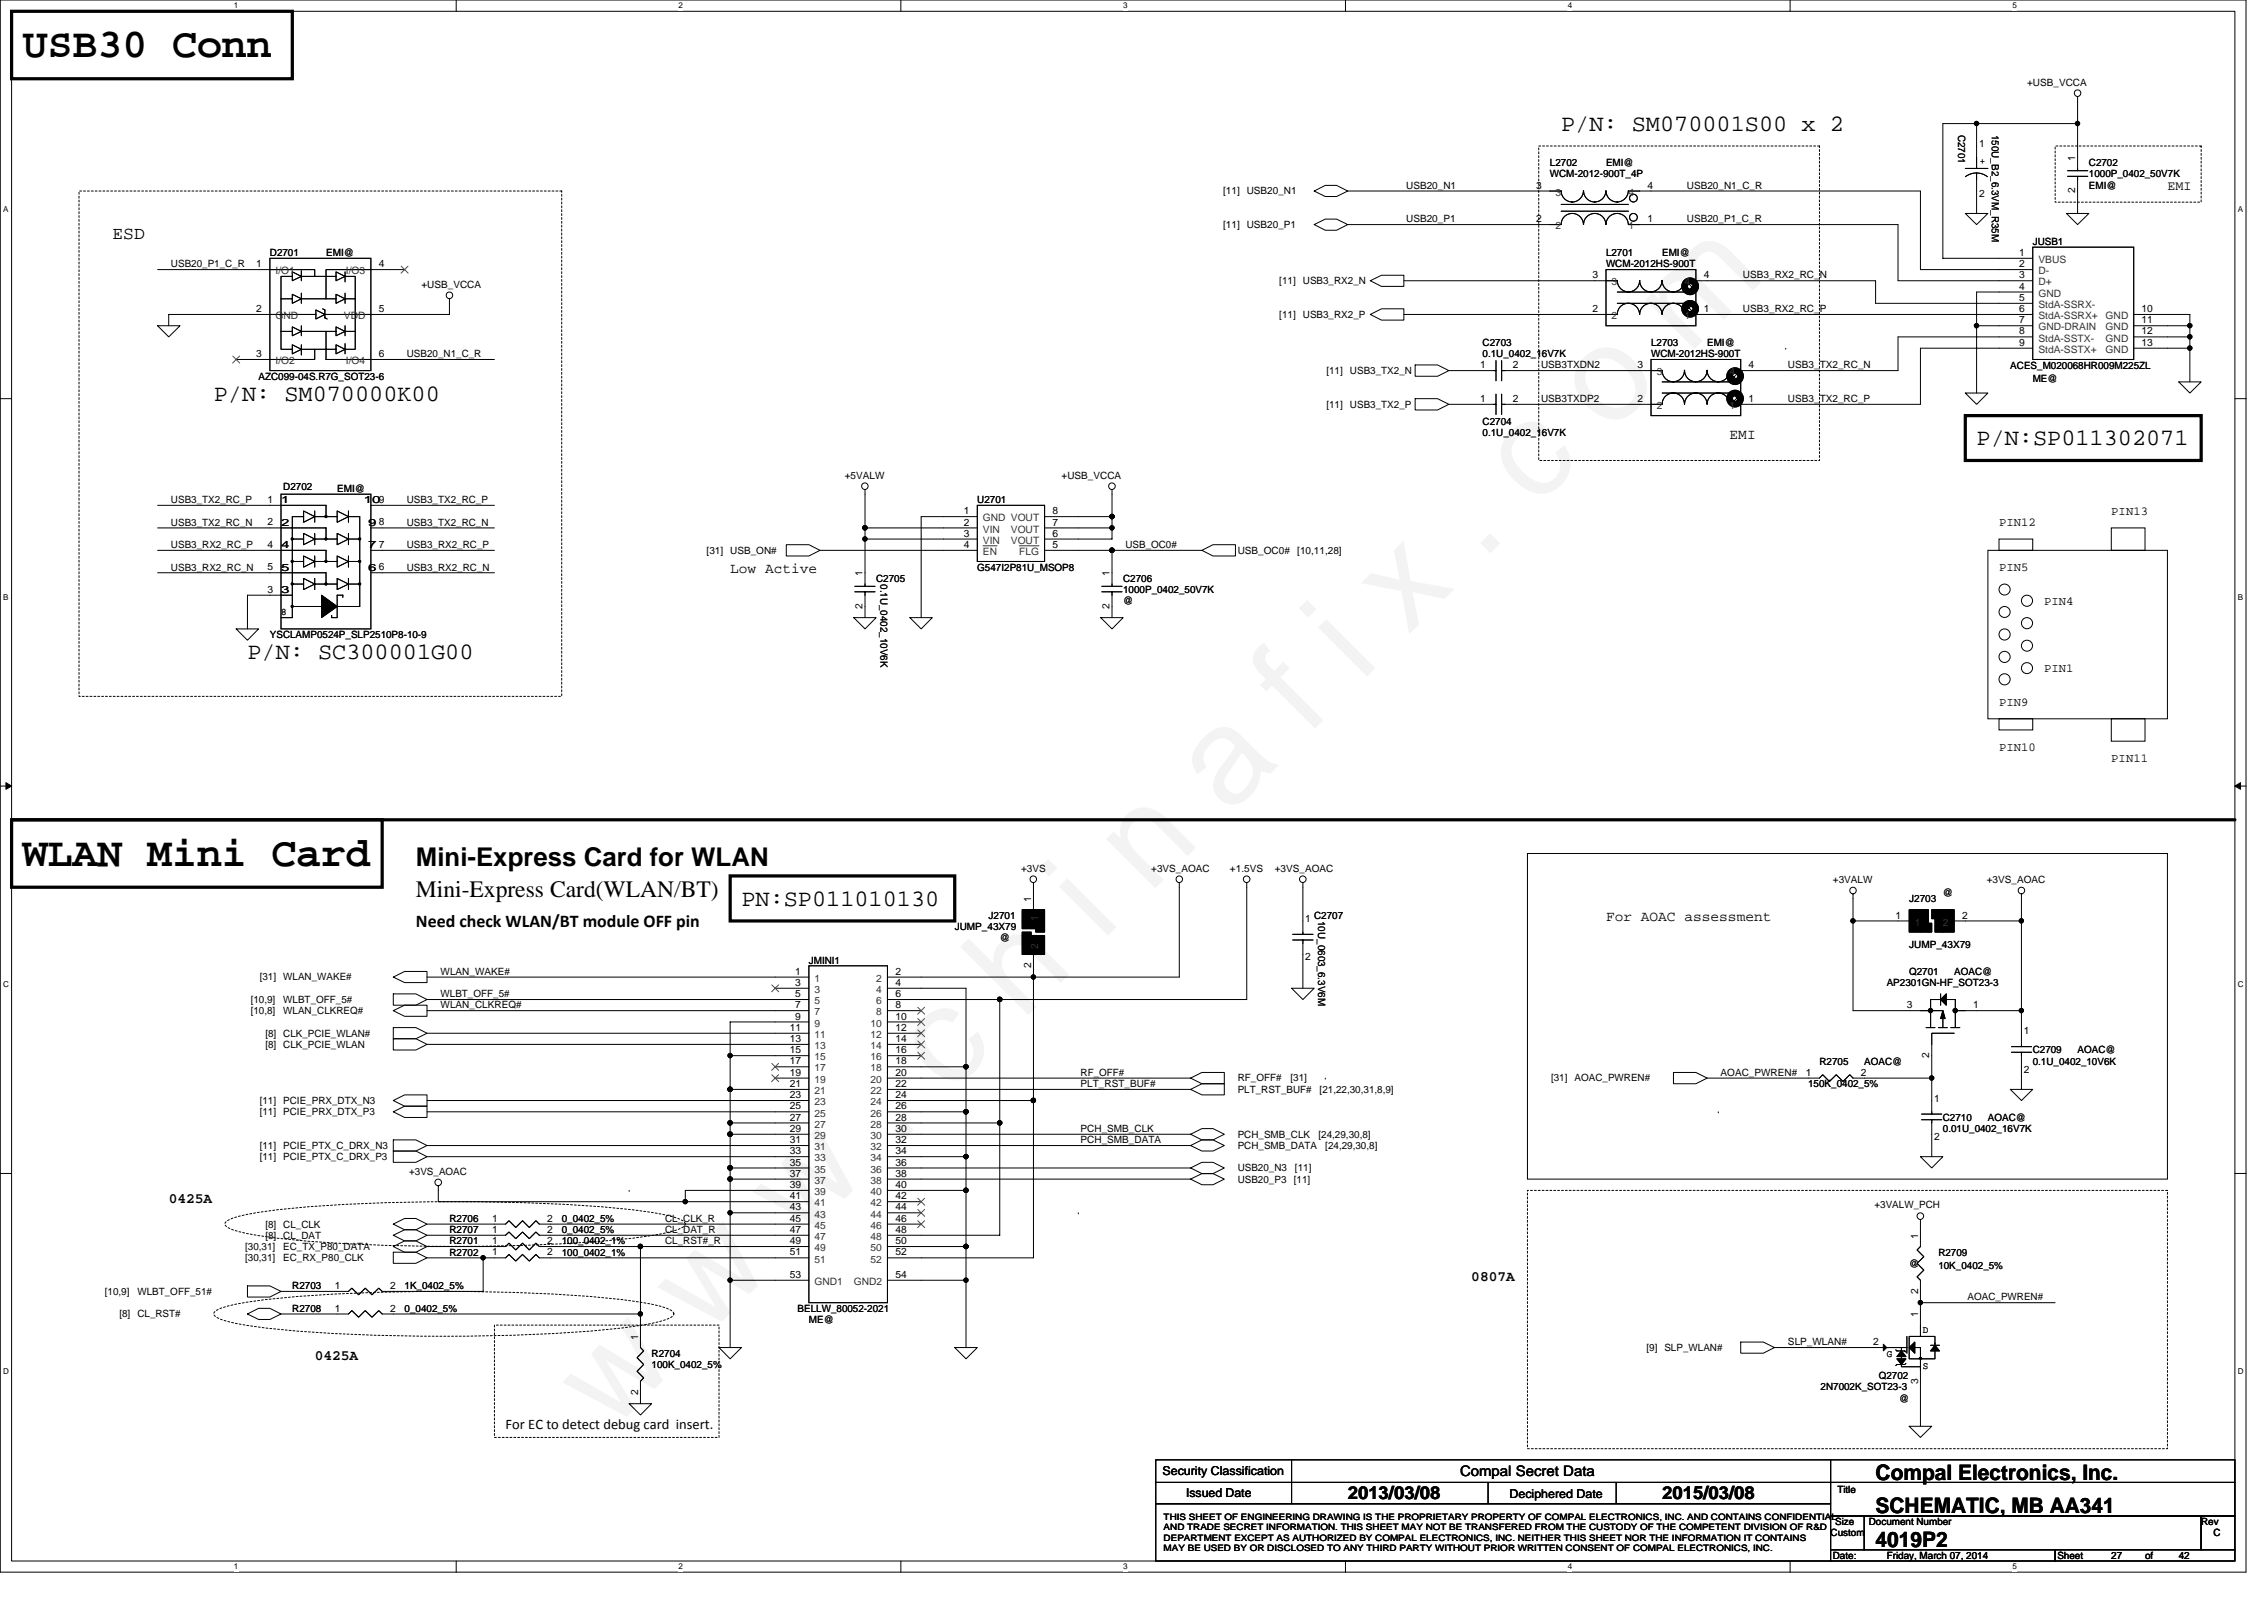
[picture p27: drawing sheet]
<svg xmlns="http://www.w3.org/2000/svg" width="297mm" height="210mm" viewBox="0 0 297 210" stroke-linecap="round" stroke-linejoin="round" font-family="sans-serif">
<defs><g id="words">
<text font-size="17.6" x="80.1" y="188" transform="rotate(-45 80.1 188)">w w w . c h i n a f i x . c o m</text>
<g font-size="5.4">
<text x="3" y="7.5">USB30 Conn</text>
<text x="3" y="113.6">WLAN Mini Card</text>
</g>
<text font-size="3.4" x="54.6" y="113.6">Mini-Express Card for WLAN</text>
<g font-size="3.1">
<text x="204.8" y="17.2">P/N: SM070001S00 x 2</text>
<text x="28" y="52.6">P/N: SM070000K00</text>
<text x="259.3" y="58.4">P/N:SP011302071</text>
<text x="32.5" y="86.4">P/N: SC300001G00</text>
<text x="54.6" y="117.7">Mini-Express Card(WLAN/BT)</text>
<text x="97.3" y="118.9">PN:SP011010130</text>
</g>
<g font-size="2.8">
<text x="246.1" y="194.1">Compal Electronics, Inc.</text>
<text x="246.1" y="202.9">4019P2</text>
<text x="246.1" y="198.5">SCHEMATIC, MB AA341</text>
</g>
<g font-size="2.3">
<text x="14.8" y="31.3">ESD</text>
<text x="54.6" y="121.6">Need check WLAN/BT module OFF pin</text>
<text x="176.8" y="196.7">2013/03/08</text>
<text x="218.1" y="196.7">2015/03/08</text>
</g>
<g font-size="1.9">
<text x="226.9" y="57.5">EMI</text>
<text x="95.8" y="75.2">Low Active</text>
<text x="210.7" y="120.9">For AOAC assessment</text>
<text x="22.1" y="157.8">0425A</text>
<text x="193" y="168.1">0807A</text>
<text x="41.3" y="178.4">0425A</text>
<text x="66.3" y="187.5">For EC to detect debug card insert.</text>
<text x="191.6" y="193.7">Compal Secret Data</text>
</g>
<text font-size="1.8" x="284.4" y="25">EMI</text>
<g font-size="1.6">
<text x="262.3" y="69">PIN12</text>
<text x="277" y="67.6">PIN13</text>
<text x="262.3" y="74.9">PIN5</text>
<text x="268.2" y="79.4">PIN4</text>
<text x="268.2" y="88.2">PIN1</text>
<text x="262.3" y="92.6">PIN9</text>
<text x="262.3" y="98.5">PIN10</text>
<text x="277" y="100">PIN11</text>
<text x="152.5" y="193.5">Security Classification</text>
<text x="155.6" y="196.3">Issued Date</text>
<text x="198.1" y="196.5">Deciphered Date</text>
</g>
<g font-size="1.3">
<text x="266" y="11.2">+USB_VCCA</text>
<text x="256.9" y="17.7" transform="rotate(90 256.9 17.7)">C2701</text>
<text x="261.3" y="17.7" transform="rotate(90 261.3 17.7)">150U_B2_6.3VM_R35M</text>
<text x="203.3" y="21.8">L2702</text>
<text x="203.3" y="23.3">WCM-2012-900T_4P</text>
<text x="210.7" y="21.8">EMI@</text>
<text x="259.6" y="19.3">1</text>
<text x="259.8" y="21.5">+</text>
<text x="272.3" y="21.1" transform="rotate(-90 272.3 21.1)">1</text>
<text x="274.1" y="21.8">C2702</text>
<text x="274.1" y="23.3">1000P_0402_50V7K</text>
<text x="160.5" y="29.9">[11] USB20_P1</text>
<text x="160.5" y="25.5">[11] USB20_N1</text>
<text x="184.5" y="24.8">USB20_N1</text>
<text x="184.5" y="29.2">USB20_P1</text>
<text x="201.6" y="24.7">3</text>
<text x="201.6" y="29.1">2</text>
<text x="216.2" y="29.1">1</text>
<text x="216.2" y="24.7">4</text>
<text x="221.3" y="24.8">USB20_N1_C_R</text>
<text x="221.3" y="29.2">USB20_P1_C_R</text>
<text x="259.6" y="25.8">2</text>
<text x="272.3" y="25.4" transform="rotate(-90 272.3 25.4)">2</text>
<text x="274.1" y="24.8">EMI@</text>
<text x="22.4" y="35.1">USB20_P1_C_R</text>
<text x="33.6" y="35.1">1</text>
<text x="35.4" y="33.6">D2701</text>
<text x="42.8" y="33.6">EMI@</text>
<text x="49.7" y="35.1">4</text>
<text x="210.7" y="33.6">L2701</text>
<text x="210.7" y="35.1">WCM-2012HS-900T</text>
<text x="218.1" y="33.6">EMI@</text>
<text x="264.9" y="33.6">1</text>
<text x="264.9" y="35.1">2</text>
<text x="266.7" y="32.1">JUSB1</text>
<text x="33.6" y="40.9">2</text>
<text x="49.7" y="40.9">5</text>
<text x="55.3" y="37.7">+USB_VCCA</text>
<text x="167.8" y="41.7">[11]</text>
<text x="167.8" y="37.3">[11]</text>
<text x="170.9" y="41.7">USB3_RX2_P</text>
<text x="170.9" y="37.3">USB3_RX2_N</text>
<text x="208.9" y="40.9">2</text>
<text x="208.9" y="36.5">3</text>
<text x="223.5" y="40.9">1</text>
<text x="223.5" y="36.5">4</text>
<text x="228.7" y="41">USB3_RX2_RC_P</text>
<text x="228.7" y="36.5">USB3_RX2_RC_N</text>
<text x="264.9" y="36.5">3</text>
<text x="264.9" y="38">4</text>
<text x="264.9" y="39.5">5</text>
<text x="264.9" y="40.9">6</text>
<text x="281" y="40.9">10</text>
<text x="33.6" y="46.8">3</text>
<text x="49.7" y="46.8">6</text>
<text x="53.4" y="46.9">USB20_N1_C_R</text>
<text x="194.5" y="45.4">C2703</text>
<text x="194.5" y="46.9">0.1U_0402_16V7K</text>
<text x="216.6" y="45.4">L2703</text>
<text x="216.6" y="46.9">WCM-2012HS-900T</text>
<text x="224" y="45.4">EMI@</text>
<text x="264.9" y="42.4">7</text>
<text x="264.9" y="43.9">8</text>
<text x="264.9" y="45.4">9</text>
<text x="281" y="42.4">11</text>
<text x="281" y="43.9">12</text>
<text x="281" y="45.4">13</text>
<text x="33.9" y="49.8">AZC099-04S.R7G_SOT23-6</text>
<text x="174" y="53.5">[11]</text>
<text x="174" y="49.1">[11]</text>
<text x="177.1" y="53.5">USB3_TX2_P</text>
<text x="177.1" y="49.1">USB3_TX2_N</text>
<text x="194.2" y="48.3">1</text>
<text x="194.2" y="52.7">1</text>
<text x="198.5" y="48.3">2</text>
<text x="198.5" y="52.7">2</text>
<text x="202.2" y="48.3">USB3TXDN2</text>
<text x="202.2" y="52.7">USB3TXDP2</text>
<text x="214.8" y="52.7">2</text>
<text x="214.8" y="48.3">3</text>
<text x="229.4" y="52.7">1</text>
<text x="229.4" y="48.3">4</text>
<text x="234.6" y="48.3">USB3_TX2_RC_N</text>
<text x="234.6" y="52.7">USB3_TX2_RC_P</text>
<text x="263.8" y="48.3">ACES_M020068HR009M225ZL</text>
<text x="266.7" y="50.1">ME@</text>
<text x="194.5" y="55.7">C2704</text>
<text x="194.5" y="57.2">0.1U_0402_16V7K</text>
<text x="22.4" y="66">USB3_TX2_RC_P</text>
<text x="35.1" y="66">1</text>
<text x="37.2" y="64.2">D2702</text>
<text x="44.2" y="64.5">EMI@</text>
<text x="53.4" y="66">USB3_TX2_RC_P</text>
<text x="110.8" y="62.8">+5VALW</text>
<text x="139.3" y="62.8">+USB_VCCA</text>
<text x="22.4" y="71.9">USB3_RX2_RC_P</text>
<text x="22.4" y="69">USB3_TX2_RC_N</text>
<text x="35.1" y="71.9">4</text>
<text x="35.1" y="68.9">2</text>
<text x="36.9" y="71.9">4</text>
<text x="36.9" y="69">2</text>
<text x="36.9" y="66">1</text>
<text x="47.7" y="66">109</text>
<text x="47.7" y="66">10</text>
<text x="48.3" y="71.9">7</text>
<text x="48.3" y="69">9</text>
<text x="49.7" y="71.9">7</text>
<text x="49.7" y="68.9">8</text>
<text x="53.4" y="71.9">USB3_RX2_RC_P</text>
<text x="53.4" y="69">USB3_TX2_RC_N</text>
<text x="126.4" y="70.4">3</text>
<text x="126.4" y="67.5">1</text>
<text x="126.4" y="68.9">2</text>
<text x="126.4" y="71.9">4</text>
<text x="128.2" y="66">U2701</text>
<text x="138.1" y="70.4">6</text>
<text x="138.1" y="68.9">7</text>
<text x="138.1" y="67.5">8</text>
<text x="138.1" y="71.9">5</text>
<text x="147.7" y="71.9">USB_OC0#</text>
<text x="22.4" y="74.8">USB3_RX2_RC_N</text>
<text x="35.1" y="74.8">5</text>
<text x="35.1" y="77.8">3</text>
<text x="36.9" y="74.8">5</text>
<text x="36.9" y="77.8">3</text>
<text x="48.3" y="74.8">6</text>
<text x="49.7" y="74.8">6</text>
<text x="53.4" y="74.8">USB3_RX2_RC_N</text>
<text x="92.7" y="72.6">[31] USB_ON#</text>
<text x="113.2" y="75.6" transform="rotate(-90 113.2 75.6)">1</text>
<text x="115" y="76.3">C2705</text>
<text x="115.5" y="76.6" transform="rotate(90 115.5 76.6)">0.1U_0402_10V6K</text>
<text x="128.2" y="74.8">G547I2P81U_MSOP8</text>
<text x="145.6" y="75.6" transform="rotate(-90 145.6 75.6)">1</text>
<text x="147.4" y="76.3">C2706</text>
<text x="147.4" y="77.8">1000P_0402_50V7K</text>
<text x="162.4" y="72.6">USB_OC0#</text>
<text x="170.2" y="72.6">[10,11,28]</text>
<text x="35.4" y="83.7">YSCLAMP0524P_SLP2510P8-10-9</text>
<text x="36.9" y="80.6">8</text>
<text x="113.2" y="79.9" transform="rotate(-90 113.2 79.9)">2</text>
<text x="145.6" y="79.9" transform="rotate(-90 145.6 79.9)">2</text>
<text x="147.4" y="79.3">@</text>
<text x="134" y="114.3">+3VS</text>
<text x="135.3" y="118.3" transform="rotate(-90 135.3 118.3)">1</text>
<text x="151" y="114.3">+3VS_AOAC</text>
<text x="161.4" y="114.3">+1.5VS</text>
<text x="167.3" y="114.3">+3VS_AOAC</text>
<text x="240.5" y="115.8">+3VALW</text>
<text x="250.5" y="118.3">J2703</text>
<text x="254.9" y="117.6">@</text>
<text x="260.7" y="115.8">+3VS_AOAC</text>
<text x="125.3" y="122">JUMP_43X79</text>
<text x="129.7" y="120.5">J2701</text>
<text x="131.2" y="123.5">@</text>
<text x="171.3" y="120.9">1</text>
<text x="172.4" y="120.5">C2707</text>
<text x="172.9" y="120.8" transform="rotate(90 172.9 120.8)">10U_0603_6.3V6M</text>
<text x="248.7" y="120.5">1</text>
<text x="250.5" y="124.4">JUMP_43X79</text>
<text x="257.4" y="120.5">2</text>
<text x="32.9" y="131.6">[10,9]</text>
<text x="34.1" y="128.6">[31]</text>
<text x="37.2" y="128.6">WLAN_WAKE#</text>
<text x="37.2" y="131.6">WLBT_OFF_5#</text>
<text x="57.8" y="127.9">WLAN_WAKE#</text>
<text x="57.8" y="130.8">WLBT_OFF_5#</text>
<text x="104.3" y="127.9">1</text>
<text x="104.3" y="129.3">3</text>
<text x="104.3" y="130.8">5</text>
<text x="106.1" y="126.4">JMINI1</text>
<text x="117.5" y="127.9">2</text>
<text x="117.5" y="129.3">4</text>
<text x="117.5" y="130.8">6</text>
<text x="135.3" y="127" transform="rotate(-90 135.3 127)">2</text>
<text x="171.3" y="126">2</text>
<text x="247.5" y="129.4">AP2301GN-HF_SOT23-3</text>
<text x="250.5" y="127.9">Q2701</text>
<text x="256.4" y="127.9">AOAC@</text>
<text x="32.9" y="133.1">[10,8]</text>
<text x="34.8" y="136">[8] CLK_PCIE_WLAN#</text>
<text x="34.8" y="137.5">[8] CLK_PCIE_WLAN</text>
<text x="37.2" y="133.1">WLAN_CLKREQ#</text>
<text x="57.8" y="132.3">WLAN_CLKREQ#</text>
<text x="103.6" y="135.2">11</text>
<text x="103.6" y="136.7">13</text>
<text x="104.3" y="132.3">7</text>
<text x="104.3" y="133.8">9</text>
<text x="117.5" y="132.3">8</text>
<text x="117.5" y="133.8">10</text>
<text x="117.5" y="135.2">12</text>
<text x="117.5" y="136.7">14</text>
<text x="250.2" y="132.3">3</text>
<text x="258.9" y="132.3">1</text>
<text x="265.5" y="135.7">1</text>
<text x="103.6" y="138.2">15</text>
<text x="103.6" y="139.6">17</text>
<text x="103.6" y="141.1">19</text>
<text x="103.6" y="142.6">21</text>
<text x="117.5" y="138.2">16</text>
<text x="117.5" y="139.6">18</text>
<text x="117.5" y="141.1">20</text>
<text x="117.5" y="142.6">22</text>
<text x="141.8" y="142.6">PLT_RST_BUF#</text>
<text x="141.8" y="141.1">RF_OFF#</text>
<text x="162.4" y="141.9">RF_OFF#</text>
<text x="162.4" y="143.4">PLT_RST_BUF#</text>
<text x="169.3" y="141.9">[31]</text>
<text x="173.1" y="143.4">[21,22,30,31,8,9]</text>
<text x="203.5" y="141.9">[31]</text>
<text x="206.6" y="141.9">AOAC_PWREN#</text>
<text x="225.7" y="141.1">AOAC_PWREN#</text>
<text x="236.9" y="141.1">1</text>
<text x="237.2" y="142.6">150K_0402_5%</text>
<text x="238.7" y="139.7">R2705</text>
<text x="244.2" y="141.1">2</text>
<text x="244.6" y="139.7">AOAC@</text>
<text x="253.1" y="138.8" transform="rotate(-90 253.1 138.8)">2</text>
<text x="265.5" y="140.7">2</text>
<text x="266.7" y="138.2">C2709</text>
<text x="266.7" y="139.7">0.1U_0402_10V6K</text>
<text x="272.6" y="138.2">AOAC@</text>
<text x="34.1" y="146.3">[11]</text>
<text x="34.1" y="144.8">[11]</text>
<text x="37.2" y="146.3">PCIE_PRX_DTX_P3</text>
<text x="37.2" y="144.8">PCIE_PRX_DTX_N3</text>
<text x="103.6" y="144.1">23</text>
<text x="103.6" y="145.5">25</text>
<text x="103.6" y="147">27</text>
<text x="103.6" y="148.5">29</text>
<text x="103.6" y="150">31</text>
<text x="117.5" y="144.1">24</text>
<text x="117.5" y="145.5">26</text>
<text x="117.5" y="147">28</text>
<text x="117.5" y="148.5">30</text>
<text x="117.5" y="150">32</text>
<text x="141.8" y="148.5">PCH_SMB_CLK</text>
<text x="141.8" y="150">PCH_SMB_DATA</text>
<text x="162.4" y="149.2">PCH_SMB_CLK</text>
<text x="173" y="149.2">[24,29,30,8]</text>
<text x="253.8" y="144.5">1</text>
<text x="253.8" y="149.6">2</text>
<text x="254.9" y="147">C2710</text>
<text x="254.9" y="148.5">0.01U_0402_16V7K</text>
<text x="260.8" y="147">AOAC@</text>
<text x="34.1" y="150.7">[11]</text>
<text x="34.1" y="152.2">[11]</text>
<text x="37.2" y="150.7">PCIE_PTX_C_DRX_N3</text>
<text x="37.2" y="152.2">PCIE_PTX_C_DRX_P3</text>
<text x="53.7" y="154.1">+3VS_AOAC</text>
<text x="103.6" y="151.4">33</text>
<text x="103.6" y="152.9">35</text>
<text x="103.6" y="154.4">37</text>
<text x="103.6" y="155.9">39</text>
<text x="117.5" y="151.4">34</text>
<text x="117.5" y="152.9">36</text>
<text x="117.5" y="154.4">38</text>
<text x="117.5" y="155.9">40</text>
<text x="162.4" y="153.7">USB20_N3</text>
<text x="162.4" y="155.2">USB20_P3</text>
<text x="162.4" y="150.7">PCH_SMB_DATA</text>
<text x="169.8" y="155.2">[11]</text>
<text x="169.9" y="153.7">[11]</text>
<text x="173.9" y="150.7">[24,29,30,8]</text>
<text x="34.8" y="161">[8] CL_CLK</text>
<text x="59" y="161.8">R2707</text>
<text x="59" y="160.3">R2706</text>
<text x="64.6" y="161.7">1</text>
<text x="64.6" y="160.3">1</text>
<text x="71.8" y="161.7">2</text>
<text x="71.8" y="160.3">2</text>
<text x="73.7" y="161.8">0_0402_5%</text>
<text x="73.7" y="160.3">0_0402_5%</text>
<text x="87.3" y="160.3">CL_CLK_R</text>
<text x="87.3" y="161.8">CL_DAT_R</text>
<text x="103.6" y="157.3">41</text>
<text x="103.6" y="158.8">43</text>
<text x="103.6" y="160.3">45</text>
<text x="103.6" y="161.7">47</text>
<text x="117.5" y="157.3">42</text>
<text x="117.5" y="158.8">44</text>
<text x="117.5" y="160.3">46</text>
<text x="117.5" y="161.7">48</text>
<text x="245.9" y="158.5">+3VALW_PCH</text>
<text x="32.2" y="164">[30,31]</text>
<text x="32.2" y="165.5">[30,31]</text>
<text x="34.8" y="162.5">[8] CL_DAT</text>
<text x="37.2" y="164">EC_TX_P80_DATA</text>
<text x="37.2" y="165.5">EC_RX_P80_CLK</text>
<text x="59" y="163.2">R2701</text>
<text x="59" y="164.7">R2702</text>
<text x="64.6" y="163.2">1</text>
<text x="64.6" y="164.7">1</text>
<text x="71.8" y="163.2">2</text>
<text x="71.8" y="164.7">2</text>
<text x="73.7" y="163.2">100_0402_1%</text>
<text x="73.7" y="164.7">100_0402_1%</text>
<text x="87.3" y="163.2">CL_RST#_R</text>
<text x="103.6" y="163.2">49</text>
<text x="103.6" y="164.7">51</text>
<text x="103.6" y="167.6">53</text>
<text x="117.5" y="167.6">54</text>
<text x="117.5" y="163.2">50</text>
<text x="117.5" y="164.7">52</text>
<text x="250.5" y="166.2">@</text>
<text x="251.6" y="162.5" transform="rotate(-90 251.6 162.5)">1</text>
<text x="254.3" y="164.7">R2709</text>
<text x="254.3" y="166.5">10K_0402_5%</text>
<text x="13.8" y="169.9">[10,9]</text>
<text x="15.7" y="172.8">[8]</text>
<text x="18" y="169.9">WLBT_OFF_51#</text>
<text x="18" y="172.8">CL_RST#</text>
<text x="38.4" y="169.1">R2703</text>
<text x="38.4" y="172.1">R2708</text>
<text x="43.9" y="169.1">1</text>
<text x="43.9" y="172.1">1</text>
<text x="51.2" y="169.1">2</text>
<text x="51.2" y="172.1">2</text>
<text x="53.1" y="169.1">1K_0402_5%</text>
<text x="53.1" y="172.1">0_0402_5%</text>
<text x="104.6" y="172.1">BELLW_80052-2021</text>
<text x="106.1" y="173.6">ME@</text>
<text x="251.6" y="172.8" transform="rotate(-90 251.6 172.8)">1</text>
<text x="251.6" y="169.7" transform="rotate(-90 251.6 169.7)">2</text>
<text x="258.1" y="170.6">AOAC_PWREN#</text>
<text x="83.7" y="175.7" transform="rotate(-90 83.7 175.7)">1</text>
<text x="85.5" y="178">R2704</text>
<text x="85.5" y="179.5">100K_0402_5%</text>
<text x="216" y="177.2">[9] SLP_WLAN#</text>
<text x="234.6" y="176.5">SLP_WLAN#</text>
<text x="245.8" y="176.5">2</text>
<text x="247.5" y="178">G</text>
<text x="252.3" y="174.9">D</text>
<text x="252.3" y="179.6">S</text>
<text x="83.7" y="183" transform="rotate(-90 83.7 183)">2</text>
<text x="238.9" y="182.4">2N7002K_SOT23-3</text>
<text x="246.5" y="180.9">Q2702</text>
<text x="249.2" y="183.9">@</text>
<text x="251.6" y="181.5" transform="rotate(-90 251.6 181.5)">3</text>
<text x="241.1" y="195.8">Title</text>
<text x="240.2" y="201.5">Custom</text>
<text x="240.8" y="200.1">Size</text>
<text x="245.2" y="200.1">Document Number</text>
<text x="288.8" y="200.1">Rev</text>
<text x="290.4" y="201.5">C</text>
<text x="240.5" y="204.5">Date:</text>
<text x="247.5" y="204.5">Friday, March 07, 2014</text>
<text x="269.9" y="204.5">Sheet</text>
<text x="277" y="204.5">27</text>
<text x="281.4" y="204.5">of</text>
<text x="285.9" y="204.5">42</text>
</g>
<g font-size="1.3" fill="#333">
<text x="204.1" y="25.7">3</text>
<text x="213.7" y="25.7">4</text>
<text x="36.1" y="36">I/O1</text>
<text x="45.4" y="36">I/O3</text>
<text x="204.1" y="30.1">2</text>
<text x="213.7" y="30.1">1</text>
<text x="267.4" y="34.5">VBUS</text>
<text x="267.4" y="36">D-</text>
<text x="36.1" y="41.9">GND</text>
<text x="45.1" y="41.9">VDD</text>
<text x="211.5" y="41.9">2</text>
<text x="211.5" y="37.4">3</text>
<text x="221" y="41.9">1</text>
<text x="221" y="37.4">4</text>
<text x="267.4" y="37.4">D+</text>
<text x="267.4" y="38.9">GND</text>
<text x="267.4" y="40.4">StdA-SSRX-</text>
<text x="267.4" y="41.9">StdA-SSRX+</text>
<text x="276.3" y="41.9">GND</text>
<text x="36.1" y="47.8">I/O2</text>
<text x="45.4" y="47.8">I/O4</text>
<text x="267.4" y="43.3">GND-DRAIN</text>
<text x="267.4" y="44.8">StdA-SSTX-</text>
<text x="267.4" y="46.3">StdA-SSTX+</text>
<text x="276.3" y="43.3">GND</text>
<text x="276.3" y="44.8">GND</text>
<text x="276.3" y="46.3">GND</text>
<text x="217.4" y="53.7">2</text>
<text x="217.4" y="49.2">3</text>
<text x="226.9" y="53.7">1</text>
<text x="226.9" y="49.2">4</text>
<text x="129" y="71.3">VIN</text>
<text x="129" y="68.4">GND VOUT</text>
<text x="129" y="69.9">VIN</text>
<text x="132.6" y="71.3">VOUT</text>
<text x="132.6" y="69.9">VOUT</text>
<text x="129" y="72.8">EN</text>
<text x="133.7" y="72.8">FLG</text>
<text x="136.2" y="124.5" transform="rotate(-90 136.2 124.5)">2</text>
<text x="251.2" y="121.4">1</text>
<text x="254.9" y="121.4">2</text>
<text x="106.9" y="128.8">1</text>
<text x="106.9" y="130.3">3</text>
<text x="106.9" y="131.7">5</text>
<text x="115" y="128.8">2</text>
<text x="115" y="130.3">4</text>
<text x="115" y="131.7">6</text>
<text x="106.9" y="133.2">7</text>
<text x="106.9" y="134.7">9</text>
<text x="106.9" y="136.2">11</text>
<text x="106.9" y="137.6">13</text>
<text x="114.2" y="134.7">10</text>
<text x="114.2" y="136.2">12</text>
<text x="114.2" y="137.6">14</text>
<text x="115" y="133.2">8</text>
<text x="106.9" y="139.1">15</text>
<text x="106.9" y="140.6">17</text>
<text x="106.9" y="142">19</text>
<text x="106.9" y="143.5">21</text>
<text x="114.2" y="139.1">16</text>
<text x="114.2" y="140.6">18</text>
<text x="114.2" y="142">20</text>
<text x="114.2" y="143.5">22</text>
<text x="106.9" y="145">23</text>
<text x="106.9" y="146.5">25</text>
<text x="106.9" y="147.9">27</text>
<text x="106.9" y="149.4">29</text>
<text x="114.2" y="145">24</text>
<text x="114.2" y="146.5">26</text>
<text x="114.2" y="147.9">28</text>
<text x="114.2" y="149.4">30</text>
<text x="106.9" y="150.9">31</text>
<text x="106.9" y="152.4">33</text>
<text x="106.9" y="153.8">35</text>
<text x="106.9" y="155.3">37</text>
<text x="114.2" y="150.9">32</text>
<text x="114.2" y="152.4">34</text>
<text x="114.2" y="153.8">36</text>
<text x="114.2" y="155.3">38</text>
<text x="106.9" y="156.8">39</text>
<text x="106.9" y="158.3">41</text>
<text x="106.9" y="159.7">43</text>
<text x="106.9" y="161.2">45</text>
<text x="114.2" y="156.8">40</text>
<text x="114.2" y="158.3">42</text>
<text x="114.2" y="159.7">44</text>
<text x="114.2" y="161.2">46</text>
<text x="106.9" y="162.7">47</text>
<text x="106.9" y="164.1">49</text>
<text x="106.9" y="165.6">51</text>
<text x="114.2" y="162.7">48</text>
<text x="114.2" y="164.1">50</text>
<text x="114.2" y="165.6">52</text>
<text x="106.9" y="168.6">GND1</text>
<text x="112" y="168.6">GND2</text>
</g>
<g font-size="1.2">
<text x="152.7" y="199.4">THIS SHEET OF ENGINEERING DRAWING IS THE PROPRIETARY PROPERTY OF COMPAL ELECTRONICS, INC. AND CONTAINS CONFIDENTIAL</text>
<text x="152.7" y="200.8">AND TRADE SECRET INFORMATION. THIS SHEET MAY NOT BE TRANSFERED FROM THE CUSTODY OF THE COMPETENT DIVISION OF R&amp;D</text>
<text x="152.7" y="202.1">DEPARTMENT EXCEPT AS AUTHORIZED BY COMPAL ELECTRONICS, INC. NEITHER THIS SHEET NOR THE INFORMATION IT CONTAINS</text>
<text x="152.7" y="203.5">MAY BE USED BY OR DISCLOSED TO ANY THIRD PARTY WITHOUT PRIOR WRITTEN CONSENT OF COMPAL ELECTRONICS, INC.</text>
</g>
<g font-size="1.1">
<text x="30.7" y="1.1">1</text>
<text x="89" y="1.1">2</text>
<text x="147.4" y="1.1">3</text>
<text x="205.7" y="1.1">4</text>
<text x="264" y="1.1">5</text>
<text x=".4" y="27.8">A</text>
<text x="293.6" y="27.8">A</text>
<text x=".4" y="78.7">B</text>
<text x="293.6" y="78.7">B</text>
<text x=".4" y="129.5">C</text>
<text x="293.6" y="129.5">C</text>
<text x=".4" y="180.3">D</text>
<text x="293.6" y="180.3">D</text>
<text x="30.7" y="205.9">1</text>
<text x="89" y="205.9">2</text>
<text x="147.4" y="205.9">3</text>
<text x="205.7" y="205.9">4</text>
<text x="264" y="205.9">5</text>
</g>
</g></defs>
<path d="M0 0h294.7v206.2h-294.7zM1.5 1.5h291.7v203.3h-291.7z" fill="none" stroke="#000" stroke-width=".13"/>
<g fill="#fff">
<path d="M30.7 .1h.6v1.2h-.6z"/>
<path d="M30.7 204.9h.6v1.2h-.6z"/>
</g>
<path d="M59.9 0v1.5M59.9 204.8v1.5" fill="none" stroke="#000" stroke-width=".13"/>
<g fill="#fff">
<path d="M89 .1h.6v1.2h-.6z"/>
<path d="M89 204.9h.6v1.2h-.6z"/>
</g>
<path d="M118.2 0v1.5M118.2 204.8v1.5" fill="none" stroke="#000" stroke-width=".13"/>
<g fill="#fff">
<path d="M147.4 .1h.5v1.2h-.5z"/>
<path d="M147.4 204.9h.5v1.2h-.5z"/>
</g>
<path d="M176.5 0v1.5M176.5 204.8v1.5" fill="none" stroke="#000" stroke-width=".13"/>
<g fill="#fff">
<path d="M205.7 .1h.6v1.2h-.6z"/>
<path d="M205.7 204.9h.6v1.2h-.6z"/>
</g>
<path d="M234.9 0v1.5M234.9 204.8v1.5" fill="none" stroke="#000" stroke-width=".13"/>
<g fill="#fff">
<path d="M264 .1h.6v1.2h-.6z"/>
<path d="M264 204.9h.6v1.2h-.6z"/>
<path d="M.4 26.9h.7v1.2h-.7z"/>
<path d="M293.6 26.9h.7v1.2h-.7z"/>
<path d="M.4 77.7h.7v1.2h-.7z"/>
<path d="M293.6 77.7h.7v1.2h-.7z"/>
</g>
<path d="M0 52.3h1.5M293.2 52.3h1.5" fill="none" stroke="#000" stroke-width=".13"/>
<g fill="#fff">
<path d="M.4 128.5h.8v1.2h-.8z"/>
<path d="M293.6 128.5h.7v1.2h-.7z"/>
</g>
<path d="M0 103.1h1.5M293.2 103.1h1.5" fill="none" stroke="#000" stroke-width=".13"/>
<path d="M.8 102.7l.7 .4-.7 .4zM293.2 103.1l.8-.4v.8z" fill="#000" stroke="#000" stroke-width=".13"/>
<g fill="#fff">
<path d="M.4 179.3h.8v1.2h-.8z"/>
<path d="M293.6 179.3h.7v1.2h-.7z"/>
</g>
<g fill="none" stroke="#000" stroke-width=".13">
<path d="M259.3 16.2v5.9M272.6 16.2h-17.7v17.7h11.8M272.6 12.7v9.7M20.7 35.4h20.6v.9M35.4 33.9h13.3v14.7h-13.3zM36.9 39.2h1.5M38.4 35.7l1.1 .6-1.1 .5zM38.4 38.6l1.1 .6-1.1 .6zM38.4 36.3h-1.5v9.5h1.5M39.5 35.5v1.3M39.5 38.5v1.3M39.5 36.3h4.6"/>
<path d="M39.5 39.2h4.6M44.1 38.6l1.2 .6-1.2 .6zM44.1 35.7l1.2 .6-1.2 .5zM45.3 36.3h1.3v9.5h-1.3M45.3 35.7v1.3M45.3 38.5v1.3M45.3 39.2h1.3M53.1 35.4h-10.3v3.8M59 39.2v2.1h-16.4M184.2 36.8h25.1M216.6 25.1h35.4v10.3h14.7M216.6 29.5h32.4v7.3h17.7"/>
<path d="M224 36.8h22.1v3h20.6M257.8 28h3l-1.5 1.5zM257.8 22.1h3M257.9 23.2a2.37 2.37 0 0 1 2.8 0M259.3 22.7v5.3M266.7 38.3h-7.4v13.3M266.7 32.4h13.2v14.8h-13.2zM271.1 28h3l-1.5 1.5zM271.3 23.1h2.6M271.3 22.4h2.6M272.6 23.1v4.9M20.7 42.7h2.9l-1.5 1.5z"/>
<path d="M36.9 43.5h1.5M38.4 45.2l1.1 .6-1.1 .6zM38.4 42.9l1.1 .6-1.1 .5zM39.5 42.7v1.3M39.5 45.2v1.4M39.5 45.8h4.6M39.5 43.5h4.6M41.3 45.8v1.4h-10.3M41.4 40.7l1.2 .6-1.2 .5zM41.4 41.3h-19.3v1.4M42.3 40.5l.3 .2v1l.3 .1M42.8 43.5v3.7h22.1"/>
<path d="M44.1 45.2l1.2 .6-1.2 .6zM44.1 42.9l1.2 .6-1.2 .5zM45.3 42.7v1.3M45.3 45.1v1.3M45.3 43.5h1.3M184.2 41.3h25.1M190.1 48.6h4.4M190.1 53h4.4M234.3 45.7h.1M257.8 51.6h3l-1.5 1.4zM266.7 41.3h-42.7M266.7 44.2h-17.7v4.4h-19.1"/>
<path d="M266.7 45.7h-14.7v7.3h-22.1M266.7 42.7h-7.4M279.9 41.3h7.4v8.8M279.9 44.2h7.4M279.9 45.7h7.4M279.9 42.7h7.4M285.9 50.1h2.9l-1.5 1.5zM20.7 66.3h22.1v1.5M20.7 72.2h22.1v1.5M20.7 69.3h22.1v1.4M20.7 75.1h22.1v1.5M36.9 64.8h11.8v17.7h-11.8z"/>
<path d="M38.4 78.1h-5.9v4.4M38.4 70.7h1.4M38.4 73.7h1.4M38.4 76.6h1.4M39.8 70l1.5 .7-1.5 .8zM39.8 72.9l1.5 .8-1.5 .7zM39.8 75.9l1.5 .7-1.5 .7zM39.8 67l1.5 .8-1.5 .7zM39.8 67.8h-1.4v13.2h-1.5M41.3 70v1.5M41.3 70.7h2.9M41.3 67.8h2.9"/>
<path d="M41.3 67v1.5M41.3 72.9v1.5M41.3 75.9v1.4M41.3 73.7h2.9M41.3 76.6h2.9M44.2 67l1.5 .8-1.5 .7zM44.2 70l1.5 .7-1.5 .8zM44.2 75.9l1.5 .7-1.5 .7zM44.2 72.9l1.5 .8-1.5 .7zM45 78.4v-.3h-.8v2.9h-.7v-.3M45.7 67v1.5M45.7 70v1.5"/>
<path d="M45.7 72.9v1.5M45.7 75.9v1.4M45.7 70.7h1.5M45.7 67.8h1.5v11.8h-8.8M45.7 73.7h1.5M45.7 76.6h1.5M48.7 66.3h16.2M48.7 72.2h16.2M48.7 69.3h16.2M48.7 75.1h16.2M107.6 72.2h16.2M113.5 70.7v4.4"/>
<path d="M113.5 79.6v1.4M113.5 69.3h10.3M113.5 64.2v.6M123.8 67.8h-2.9v13.2M145.9 72.2h11.8M145.9 64.2v.6M145.9 79.6v1.4M260.8 72.2h23.6v22.1h-23.6zM262.3 70.7h4.4v1.5h-4.4zM277 69.3h4.4v2.9h-4.4zM31 82.5h2.9l-1.4 1.5zM112 81h3l-1.5 1.5z"/>
<path d="M119.4 81h2.9l-1.4 1.5zM144.4 81h3l-1.5 1.5zM262.3 94.3h4.4v1.5h-4.4zM277 94.3h4.4v2.9h-4.4zM135.6 116.4v1.5M154.7 116.4v11.8h-33.8M163.6 116.4v14.7h-32.4M170.9 116.4v4.4M200.4 112h84v42.7h-84zM243.1 117.3v15.3h11.8M265.2 117.3v15.3M51.6 134.8h3l1.4 .8-1.4 .7h-3z"/>
<path d="M51.6 136.3h3l1.4 .7-1.4 .8h-3zM51.6 128.2l1.5-.8h2.9v1.5h-2.9zM51.6 132.6l1.5-.7h2.9v1.4h-2.9zM51.6 130.4h3l1.4 .7-1.4 .8h-3zM56 137h45.7M56 135.6h45.7M56 128.2h45.7M56 132.6h45.7M56 131.1h45.7M101.7 134.1h-5.9v4.4h5.9M106.1 126.7h10.3v44.2h-10.3zM135.6 126.7v1.5"/>
<path d="M169.5 129.6h2.9l-1.5 1.5zM170.9 125.2v4.4M243.1 120.8h7.4M252.7 134.8h1.2M254.3 134.8h1.2M254.6 131.1h-1.3v3.7M254.6 130.4v1.5M254.9 133.3v1.5M255.4 131.1h1.1v3.7M255.9 134.8h1.2M256.4 135.6h-3v10.6M256.4 120.8h8.8"/>
<path d="M256.5 132.6h8.7v4.7M263.9 138h2.6M263.9 137.3h2.6M265.2 138v4.9M0 153.9h1.5M51.6 144.4l1.5-.8h2.9v1.5h-2.9zM51.6 149.5h3l1.4 .8-1.4 .7h-3zM51.6 151h3l1.4 .7-1.4 .8h-3zM51.6 145.9l1.5-.8h2.9v1.5h-2.9zM56 144.4h45.7M56 145.9h45.7M56 150.3h45.7"/>
<path d="M56 151.7h45.7M57.5 155.6v2h44.2M95.8 142.9h5.9M95.8 153.2v1.5h5.9M95.8 159.1v17.7M101.7 156.2h-11.8v1.4M120.9 154.7h35.3M120.9 142.9h35.3M120.9 150.3h35.3M120.9 141.4h35.3M120.9 148.8h35.3M120.9 153.2h35.3"/>
<path d="M120.9 144.4h14.7v20.6h-14.7M131.2 147.3v14.8h-10.3M224 141.4h14.7l.4-.4 .9 .9 .9-.9 .9 .9 .9-.9 .4 .4h10.3M252 151.7h2.9l-1.5 1.5zM252 160v3.5l-.5 .5 .9 .9-.9 .8 .9 .9-.9 .9 .5 .5v7.3M252.1 146.9h2.7M252.1 146.2h2.7M253.4 146.9v4.8M263.8 142.9h2.9l-1.5 1.5zM293.2 153.9h1.5M32.5 168.7h2.9l1.5 .7-1.5 .8h-2.9zM32.5 172.4l1.4-.8h1.5l1.5 .8-1.5 .7h-1.5z"/>
<path d="M51.6 163.5l1.5-.7h1.5l1.4 .7-1.4 .8h-1.5zM51.6 164.3h3l1.4 .7-1.4 .7h-3zM51.6 160.6l1.5-.7h1.5l1.4 .7-1.4 .7h-1.5zM51.6 162.1l1.5-.8h1.5l1.4 .8-1.4 .7h-1.5zM56 165h7.4v4.4h-13.3l-.4-.4-.9 .9-.9-.9-.8 .9-.9-.9-.5 .4h-8.8M56 162.1h10.3l.5-.5 .9 .9 .9-.9 .8 .9 .9-.9 .5 .5M56 163.5h10.3l.5-.4 .9 .9 .9-.9 .8 .9 .9-.9 .5 .4M56 160.6h10.3l.5-.5 .9 .9 .9-.9 .8 .9 .9-.9 .5 .5M63.4 165h2.9l.5-.4 .9 .8 .9-.8 .8 .8 .9-.8 .5 .4M72.2 165h29.5M72.2 162.1h29.5M72.2 160.6h29.5"/>
<path d="M84 163.5v8.9h-33.9l-.4-.5-.9 .9-.9-.9-.8 .9-.9-.9-.5 .5h-8.8M94.3 176.8h3l-1.5 1.5zM95.8 168h5.9M120.9 168h5.8M125.3 176.8h2.9l-1.5 1.5zM126.7 163.5v13.3M248.7 177.1l.2 .1h1l.2 .2M249.5 179v.3h2.5M249.5 176.8v.4M249.5 178v.3M250.1 178.9l-.2 .1h-1l-.2 .2M250.2 176.8h-17.4"/>
<path d="M250.2 175.3v2.2M251.8 178.3v-.2h.3v.2h-.1M252 175.3h-1.5v3h1.5v-1.5h-.8M252 175.3h1.9v1.2M252 170.9h17.6M252 178.3v8.8M253.3 176.5h1.2M253.9 177.2v1.1h-1.9M82.5 184.1h3l-1.5 1.5zM84 182.7v1.4M151.6 191.5h88.6v3h-88.6zM151.6 194.5h88.6v2.8h-88.6z"/>
<path d="M151.6 197.3h88.6v7.5h-88.6zM169.5 191.5v5.8M195.2 194.5v2.8M212 194.5v2.8M240.2 198.9h4.4v4.4h-4.4zM240.2 191.5h53v3h-53zM240.2 194.5h53v4.4h-53zM244.6 198.9h44.2v4.4h-44.2zM250.5 187.1h2.9l-1.4 1.5zM288.8 198.9h4.4v4.4h-4.4zM240.2 203.3h29.4v1.5h-29.4zM269.6 203.3h23.6v1.5h-23.6z"/>
<circle cx="272.6" cy="12.2" r=".43"/>
<circle cx="59" cy="38.7" r=".43"/>
<circle cx="113.5" cy="63.8" r=".43"/>
<circle cx="145.9" cy="63.8" r=".43"/>
<circle cx="263" cy="77.3" r=".73"/>
<circle cx="265.9" cy="78.8" r=".73"/>
<circle cx="263" cy="86.2" r=".73"/>
<circle cx="263" cy="83.2" r=".73"/>
<circle cx="263" cy="89.1" r=".73"/>
<circle cx="263" cy="80.3" r=".73"/>
<circle cx="265.9" cy="81.8" r=".73"/>
<circle cx="265.9" cy="84.7" r=".73"/>
<circle cx="265.9" cy="87.7" r=".73"/>
<circle cx="243.1" cy="116.8" r=".43"/>
<circle cx="265.2" cy="116.8" r=".43"/>
<circle cx="57.5" cy="155.1" r=".43"/>
<circle cx="252" cy="159.5" r=".43"/>
</g>
<path d="M1.5 1.5h36.9v8.8h-36.9zM257.8 54.5h31v5.9h-31zM1.5 107.5h291.7M1.5 107.5h48.6v8.9h-48.6zM95.8 114.9h29.5v5.9h-29.5z" fill="none" stroke="#000" stroke-width=".42"/>
<path d="M201.9 19.2h36.8v41.2h-36.8zM269.6 19.2h19.2v7.3h-19.2zM10.4 25.1h63.3v66.3h-63.3zM200.4 156.2h84v33.9h-84zM28.2 172.1a7.2 7.2 0 0 1 3.1-1.1 146 146 0 0 1 21.2-1.5 230.4 230.4 0 0 1 29.8 1.1 23.3 23.3 0 0 1 5.6 1.2l.4 .3 .1 .3-.1 .2a7.3 7.3 0 0 1-3.1 1.1 146.4 146.4 0 0 1-21.2 1.5 229 229 0 0 1-29.8-1.1 23.5 23.5 0 0 1-5.6-1.2l-.4-.3-.2-.2zM29.6 160.3a7.3 7.3 0 0 1 3.1-1 147.2 147.2 0 0 1 21.2-1.6 231.7 231.7 0 0 1 29.8 1.1 23.6 23.6 0 0 1 5.6 1.2l.5 .3 .1 .3-.1 .3a7.3 7.3 0 0 1-3.2 1 146.6 146.6 0 0 1-21.2 1.6 229 229 0 0 1-29.7-1.2 23.5 23.5 0 0 1-5.7-1.2l-.4-.2-.1-.3zM64.9 173.8h29.4v14.8h-29.4z" fill="none" stroke="#000" stroke-width=".13" stroke-dasharray=".3 .3"/>
<g fill="#000" stroke="#000" stroke-width=".13">
<path d="M42.2 78.1l2 1.5-2 1.4zM254.9 132.6l.3 1h-.6zM254.6 131.1l.8-.7v1.5zM247.1 176.3l.4 .5-.4 .4zM249.5 177.2l.6 .8h-1.2zM248.9 178.3h1.2l-.6 .7zM250.5 176.8l.7-.7v1.4zM253.9 176.5l.6 .7h-1.2z"/>
<path d="M38.2 70.6h.2v.2h-.2z" fill-rule="evenodd"/>
<path d="M38.2 76.5h.2v.2h-.2z" fill-rule="evenodd"/>
<path d="M38.2 73.5h.2v.2h-.2z" fill-rule="evenodd"/>
<path d="M38.2 79.4h.2v.3h-.2z" fill-rule="evenodd"/>
<path d="M38.2 70.6h.2v.2h-.2z" fill-rule="evenodd"/>
<path d="M38.2 76.5h.2v.2h-.2z" fill-rule="evenodd"/>
<path d="M38.2 73.5h.2v.2h-.2z" fill-rule="evenodd"/>
<path d="M38.2 79.4h.2v.3h-.2z" fill-rule="evenodd"/>
<path d="M42.7 70.6h.2v.2h-.2z" fill-rule="evenodd"/>
<path d="M42.7 76.5h.2v.2h-.2z" fill-rule="evenodd"/>
<path d="M42.7 73.5h.2v.2h-.2z" fill-rule="evenodd"/>
<path d="M42.7 67.7h.2v.2h-.2z" fill-rule="evenodd"/>
<path d="M42.7 70.6h.2v.2h-.2z" fill-rule="evenodd"/>
<path d="M42.7 76.5h.2v.2h-.2z" fill-rule="evenodd"/>
<path d="M42.7 73.5h.2v.2h-.2z" fill-rule="evenodd"/>
<path d="M42.7 67.7h.2v.2h-.2z" fill-rule="evenodd"/>
<path d="M47.1 70.6h.2v.2h-.2z" fill-rule="evenodd"/>
<path d="M47.1 73.5h.2v.2h-.2z" fill-rule="evenodd"/>
<path d="M47.1 76.5h.2v.2h-.2z" fill-rule="evenodd"/>
<path d="M47.1 70.6h.2v.2h-.2z" fill-rule="evenodd"/>
<path d="M47.1 73.5h.2v.2h-.2z" fill-rule="evenodd"/>
<path d="M47.1 76.5h.2v.2h-.2z" fill-rule="evenodd"/>
<path d="M250.5 119.3h1.5v3h-1.5z" fill-rule="evenodd"/>
<path d="M250.5 119.3h1.5v3h-1.5z" fill-rule="evenodd"/>
<path d="M252 119.3h1v3h-1z" fill-rule="evenodd"/>
<path d="M252 119.3h1v3h-1z" fill-rule="evenodd"/>
<path d="M253 121.1h.4v1.2h-.4z" fill-rule="evenodd"/>
<path d="M253 121.1h.4v1.2h-.4z" fill-rule="evenodd"/>
<path d="M253.4 119.3h.5v1.2h-.5z" fill-rule="evenodd"/>
<path d="M253.4 119.3h.5v1.2h-.5z" fill-rule="evenodd"/>
<path d="M253.9 119.3h1v3h-1z" fill-rule="evenodd"/>
<path d="M253.9 119.3h1v3h-1z" fill-rule="evenodd"/>
<path d="M254.9 119.3h1.5v3h-1.5z" fill-rule="evenodd"/>
<path d="M254.9 119.3h1.5v3h-1.5z" fill-rule="evenodd"/>
<circle cx="259.3" cy="16.2" r=".29"/>
<circle cx="272.6" cy="16.2" r=".29"/>
<circle cx="259.3" cy="42.7" r=".29"/>
<circle cx="287.3" cy="45.7" r=".29"/>
<circle cx="287.3" cy="42.7" r=".29"/>
<circle cx="287.3" cy="44.2" r=".29"/>
<circle cx="243.1" cy="120.8" r=".29"/>
<circle cx="253.3" cy="132.6" r=".29"/>
<circle cx="256.5" cy="132.6" r=".29"/>
<circle cx="265.2" cy="120.8" r=".29"/>
<circle cx="265.2" cy="132.6" r=".29"/>
<circle cx="253.4" cy="141.4" r=".29"/>
<circle cx="63.4" cy="165" r=".29"/>
<circle cx="252" cy="170.9" r=".29"/>
</g>
<path d="M52.6 34.9l.9 .9M53.5 34.9l-.9 .9M30.5 46.7l1 .9M31.4 46.7l-.9 .9" fill="none" stroke="#4c4c4c" stroke-width=".13"/>
<use href="#words"/>
</svg>
